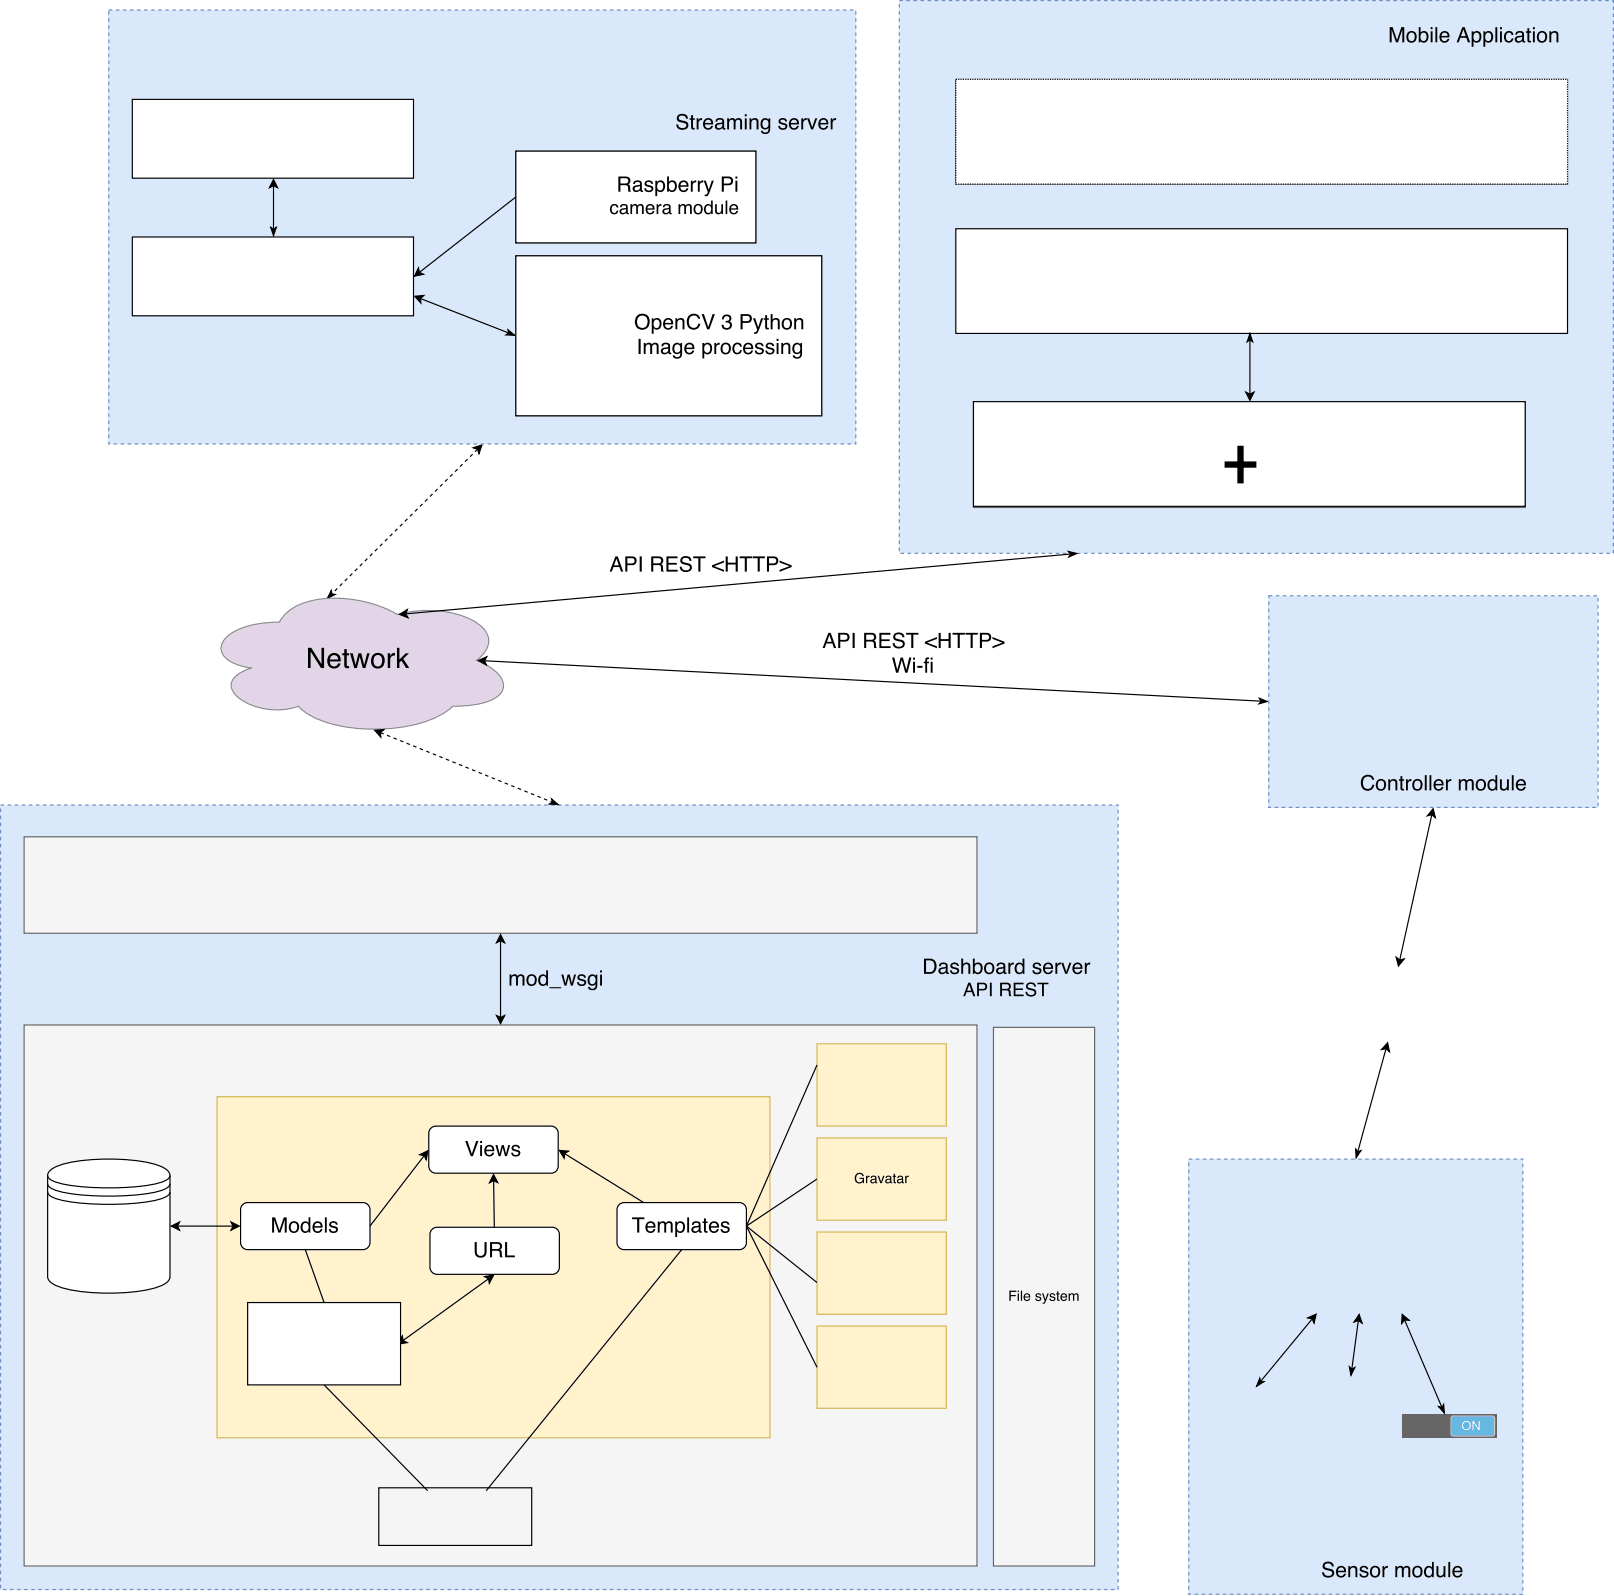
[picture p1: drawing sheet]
<svg xmlns="http://www.w3.org/2000/svg" width="484mm" height="479mm" viewBox="0 0 484 479" stroke-linecap="round" stroke-linejoin="round" font-family="sans-serif">
<path d="M269.7 .2h214.1v165.8h-214.1z" fill="#dae8fc"/>
<path d="M269.7 .2h214.1v165.8h-214.1z" fill="none" stroke="#6c8ebf" stroke-width=".35" stroke-dasharray="1.1 1.1" stroke-linecap="butt"/>
<path d="M356.5 347.7h100.2v130.5h-100.2z" fill="#dae8fc"/>
<path d="M356.5 347.7h100.2v130.5h-100.2z" fill="none" stroke="#6c8ebf" stroke-width=".35" stroke-dasharray="1.1 1.1" stroke-linecap="butt"/>
<path d="M.2 241.5h335.1v235.3h-335.1z" fill="#dae8fc"/>
<path d="M.2 241.5h335.1v235.3h-335.1z" fill="none" stroke="#6c8ebf" stroke-width=".35" stroke-dasharray="1.1 1.1" stroke-linecap="butt"/>
<path d="M7.2 307.4h285.8v162.3h-285.8z" fill="#f5f5f5"/>
<path d="M7.2 307.4h285.8v162.3h-285.8z" fill="none" stroke="#666" stroke-width=".35"/>
<path d="M65.1 329h165.8v102.3h-165.8z" fill="#fff2cc"/>
<path d="M65.1 329h165.8v102.3h-165.8z" fill="none" stroke="#d6b656" stroke-width=".35"/>
<path d="M129.2 338.4l1.5-.6h34.6a2.12 2.12 0 0 1 2.1 2.1v9.9a2.12 2.12 0 0 1-2.1 2.1h-34.6a2.12 2.12 0 0 1-2.1-2.1v-9.9z" fill="#fff"/>
<path d="M129.2 338.4l1.5-.6h34.6a2.12 2.12 0 0 1 2.1 2.1v9.9a2.12 2.12 0 0 1-2.1 2.1h-34.6a2.12 2.12 0 0 1-2.1-2.1v-9.9z" fill="none" stroke="#000" stroke-width=".35"/>
<path d="M139.5 342.2h.7l1.3 3.9 1.3-3.9h.7l-1.7 4.6h-.6zM144 343.5h.6v3.3h-.6zM144 342.2h.6v.7h-.6zM145.6 343.9a1.52 1.52 0 0 1 1.9-.3 1.52 1.52 0 0 1 .7 1.7h-2.4a.95 .95 0 0 0 .7 1.1 .95 .95 0 0 0 1.1-.7h.6a1.59 1.59 0 0 1-2.2 1.1 1.59 1.59 0 0 1-.7-2.3zM146.1 344.1l-.3 .8h1.9a.91 .91 0 0 0-.6-1 .91 .91 0 0 0-1 .2zM148.6 343.5h.6l.6 2.6 .7-2.6h.6l.6 2.6 .7-2.6h.6l-1 3.3h-.6l-.6-2.6-.7 2.6h-.6zM153.7 343.7a1.35 1.35 0 0 1 2.2 .7h-.5a.68 .68 0 0 0-.7-.6 .68 .68 0 0 0-.6 .7l.2 .2a1.42 1.42 0 0 1 1.7 1.4 1.44 1.44 0 0 1-1.5 .8 1.44 1.44 0 0 1-1.2-1.2h.5a.81 .81 0 0 0 .9 .7 .81 .81 0 0 0 .7-.7l-.4-.2a1.39 1.39 0 0 1-1.6-1.4z" fill="#000"/>
<path d="M185.7 361.3l1.4-.6h34.6a2.12 2.12 0 0 1 2.1 2.1v9.9a2.12 2.12 0 0 1-2.1 2.1h-34.6a2.12 2.12 0 0 1-2.1-2.1v-9.9z" fill="#fff"/>
<path d="M167.7 345l2.8 .3-1.2 .7-.1 1.4zM169.3 346l23.7 14.7M185.7 361.3l1.4-.6h34.6a2.12 2.12 0 0 1 2.1 2.1v9.9a2.12 2.12 0 0 1-2.1 2.1h-34.6a2.12 2.12 0 0 1-2.1-2.1v-9.9z" fill="none" stroke="#000" stroke-width=".35"/>
<g fill="#000">
<path d="M167.7 345l2.8 .3-1.2 .7-.1 1.4z"/>
<path d="M189.5 365.2h3.7v.5h-1.5v4h-.6v-4h-1.6zM194 366.8a1.52 1.52 0 0 1 1.8-.3 1.52 1.52 0 0 1 .8 1.7h-2.5a.95 .95 0 0 0 .7 1.1 .95 .95 0 0 0 1.2-.6h.5a1.59 1.59 0 0 1-2.2 1 1.59 1.59 0 0 1-.7-2.3zM194.4 367.1l-.2 .7h1.8a.91 .91 0 0 0-.5-.9 .91 .91 0 0 0-1.1 .2zM197.3 366.4h.5v.5a1.09 1.09 0 0 1 1.9-.1 1.11 1.11 0 0 1 1.3-.4 1.11 1.11 0 0 1 .7 1.1v2.2h-.6v-2.3a.72 .72 0 0 0-.9-.6 .72 .72 0 0 0-.4 1v1.9h-.6v-2.2a.69 .69 0 0 0-.7-.7 .69 .69 0 0 0-.7 .8v2.1h-.5zM203.5 366.9a1.41 1.41 0 0 0 .4 2.4 1.34 1.34 0 0 0 1-1.2 1.34 1.34 0 0 0-1-1.3zM202.5 366.4h.5v.4a1.35 1.35 0 0 1 1.7-.4 1.35 1.35 0 0 1 .7 1.6 1.39 1.39 0 0 1-.6 1.6 1.39 1.39 0 0 1-1.7-.3v1.7h-.6zM206.1 365.2h.5v4.5h-.5zM208 368.5a.71 .71 0 0 0 .4 .9 .71 .71 0 0 0 .9-.4l.2-1zM207.7 366.7a1.46 1.46 0 0 1 2.4 .5v1.9l.4 .2-.2 .5a.56 .56 0 0 1-.7-.5 1.12 1.12 0 0 1-1.7 .4 1.12 1.12 0 0 1-.1-1.7l1.5-.3a.52 .52 0 0 0 .2-.7 .52 .52 0 0 0-.7-.2l-.5 .1-.3 .5h-.5zM211.1 365.5h.6v.9h.5v.4h-.5v2.2l.1 .2 .4 .1-.1 .4a.71 .71 0 0 1-1-.7v-2.2h-.4v-.4h.4zM213 366.8a1.52 1.52 0 0 1 1.9-.3 1.52 1.52 0 0 1 .7 1.7h-2.4a.95 .95 0 0 0 .7 1.1 .95 .95 0 0 0 1.1-.6h.6a1.59 1.59 0 0 1-2.2 1 1.59 1.59 0 0 1-.7-2.3zM213.5 367.1l-.3 .7h1.8a.91 .91 0 0 0-.5-.9 .91 .91 0 0 0-1 .2zM216.5 366.6a1.35 1.35 0 0 1 2.2 .7h-.5a.68 .68 0 0 0-.7-.6 .68 .68 0 0 0-.7 .8l.3 .1a1.42 1.42 0 0 1 1.7 1.4 1.44 1.44 0 0 1-1.5 .8 1.44 1.44 0 0 1-1.2-1.1h.5a.81 .81 0 0 0 .8 .7 .81 .81 0 0 0 .8-.8l-.4-.2a1.39 1.39 0 0 1-1.6-1.3z"/>
</g>
<path d="M72.8 361.3l1.5-.6h34.5a2.12 2.12 0 0 1 2.1 2.1v9.9a2.12 2.12 0 0 1-2.1 2.1h-34.5a2.12 2.12 0 0 1-2.2-2.1v-9.9z" fill="#fff"/>
<path d="M72.8 361.3l1.5-.6h34.5a2.12 2.12 0 0 1 2.1 2.1v9.9a2.12 2.12 0 0 1-2.1 2.1h-34.5a2.12 2.12 0 0 1-2.2-2.1v-9.9z" fill="none" stroke="#000" stroke-width=".35"/>
<path d="M81.6 365.2h.9l1.3 3.8 1.3-3.8h.9v4.5h-.6v-3.8l-1.3 3.8h-.6l-1.3-3.8v3.8h-.6zM87.6 367a1.25 1.25 0 0 0-.4 1.6 1.25 1.25 0 0 0 1.5 .6 1.26 1.26 0 0 0 .4-1.6 1.26 1.26 0 0 0-1.5-.6zM87 366.8a1.72 1.72 0 0 1 2.8 .9 1.72 1.72 0 0 1-2 2.1 1.86 1.86 0 0 1-.8-3zM91 367.1a1.21 1.21 0 0 0-.3 1.5 1.21 1.21 0 0 0 1.4 .6 1.41 1.41 0 0 0-.4-2.4zM90.7 366.6a1.26 1.26 0 0 1 1.8 .2v-1.7h.6v4.6h-.5v-.5a1.42 1.42 0 0 1-1.9 .4 1.42 1.42 0 0 1-.6-1.8zM94.1 366.8a1.52 1.52 0 0 1 1.9-.3 1.52 1.52 0 0 1 .7 1.7h-2.4a.95 .95 0 0 0 .7 1.1 .95 .95 0 0 0 1.1-.6h.6a1.59 1.59 0 0 1-2.2 1 1.59 1.59 0 0 1-.7-2.3zM94.6 367.1l-.3 .7h1.9a.91 .91 0 0 0-.6-.9 .91 .91 0 0 0-1 .2zM97.4 365.2h.6v4.5h-.6zM99.1 366.6a1.35 1.35 0 0 1 2.1 .7h-.5a.68 .68 0 0 0-.7-.6 .68 .68 0 0 0-.6 .8l.2 .1a1.42 1.42 0 0 1 1.7 1.4 1.44 1.44 0 0 1-1.5 .8 1.44 1.44 0 0 1-1.2-1.1h.6a.81 .81 0 0 0 .8 .7 .81 .81 0 0 0 .8-.8l-.4-.2a1.39 1.39 0 0 1-1.7-1.3z" fill="#000"/>
<path d="M129.6 368.7l1.5-.6h34.5a2.12 2.12 0 0 1 2.1 2.1v9.9a2.12 2.12 0 0 1-2.1 2.1h-34.5a2.12 2.12 0 0 1-2.2-2.1v-9.9z" fill="#fff"/>
<path d="M125.9 346.4l2.4-1.2-.5 2.7-.6-1.3zM127.2 346.6l-16.3 21.2M148 352.3l1.3 2.4-1.3-.6-1.2 .7zM148 354.1l.2 14M51.4 367.8l2.4-1.3-.6 1.3 .6 1.2zM53.2 367.8h16.7M69.3 366.5l2.4 1.3-2.4 1.2 .6-1.2zM91.5 374.8l5.7 15.9M129.6 368.7l1.5-.6h34.5a2.12 2.12 0 0 1 2.1 2.1v9.9a2.12 2.12 0 0 1-2.1 2.1h-34.5a2.12 2.12 0 0 1-2.2-2.1v-9.9z" fill="none" stroke="#000" stroke-width=".35"/>
<g fill="#000">
<path d="M125.9 346.4l2.4-1.2-.5 2.7-.6-1.3zM148 352.3l1.3 2.4-1.3-.6-1.2 .7zM51.4 367.8l2.4-1.3-.6 1.3 .6 1.2zM69.3 366.5l2.4 1.3-2.4 1.2 .6-1.2z"/>
<path d="M142.3 372.6h.7v2.8a1.18 1.18 0 0 0 1.1 1.3 1.18 1.18 0 0 0 1.2-1.3v-2.8h.6v2.5a1.82 1.82 0 0 1-1.8 2.1 1.82 1.82 0 0 1-1.8-2.1zM147.6 373.1v1.6h1.4a.79 .79 0 0 0 .9-.8 .79 .79 0 0 0-.8-.8zM147 372.6h2.1a1.25 1.25 0 0 1 1.4 .8 1.25 1.25 0 0 1-.6 1.5l.5 .4 .3 1.8h-.7l-.2-1.5-.3-.4h-.5h-1.4v1.9h-.6zM151.5 372.6h.6v4h2.3v.5h-2.9z"/>
</g>
<path d="M245 341.3h38.8v24.7h-38.8z" fill="#fff2cc"/>
<path d="M245 341.3h38.8v24.7h-38.8z" fill="none" stroke="#d6b656" stroke-width=".35"/>
<path d="M256.7 352.2a1.35 1.35 0 0 1 2.3 .6h-.4a1.05 1.05 0 0 0-1.4-.5 1.05 1.05 0 0 0-.4 1.4 .97 .97 0 0 0 1 .9 .97 .97 0 0 0 .9-1h-.9v-.3h1.3v1.6h-.3l-.1-.4a1.46 1.46 0 0 1-1.9 .2 1.46 1.46 0 0 1-.4-2zM259.7 352.7h.3v.4l.8-.5v.4l-.5 .1-.2 .4v1.4h-.4zM261.4 354.1a.53 .53 0 0 0 .7 .5 .53 .53 0 0 0 .3-.8zM261.2 352.9a.96 .96 0 0 1 1.6 .3v1.4h.3v.3h-.4l-.2-.3a.74 .74 0 0 1-1.3 .2 .74 .74 0 0 1 .5-1.2l.7-.2a.5 .5 0 0 0-.4-.5 .5 .5 0 0 0-.6 .5h-.3zM263.2 352.7h.4l.6 1.8 .6-1.8h.4l-.8 2.2h-.4zM265.9 354.1a.53 .53 0 0 0 .7 .5 .53 .53 0 0 0 .3-.8zM265.7 352.9a.96 .96 0 0 1 1.6 .3v1.4h.2v.3h-.4l-.2-.3a.74 .74 0 0 1-1.2 .2 .74 .74 0 0 1 .4-1.2l.8-.2a.5 .5 0 0 0-.4-.5 .5 .5 0 0 0-.6 .5h-.3zM268 352.1h.4v.6h.3v.3h-.3v1.4l.3 .2v.3h-.5l-.2-.3v-1.6h-.3v-.3h.3zM269.4 354.1a.53 .53 0 0 0 .7 .5 .53 .53 0 0 0 .3-.8zM269.2 352.9a.96 .96 0 0 1 1.6 .3v1.4h.3v.3h-.4l-.2-.3a.74 .74 0 0 1-1.3 .2 .74 .74 0 0 1 .5-1.2l.7-.2a.5 .5 0 0 0-.4-.5 .5 .5 0 0 0-.6 .5h-.3zM271.4 352.7h.4v.4l.7-.5v.4l-.4 .1-.3 .4v1.4h-.4z" fill="#000"/>
<path d="M245 313.1h38.8v24.7h-38.8z" fill="#fff2cc"/>
<path d="M245 313.1h38.8v24.7h-38.8z" fill="none" stroke="#d6b656" stroke-width=".35"/>
<path d="M245 369.5h38.8v24.7h-38.8z" fill="#fff2cc"/>
<path d="M245 369.5h38.8v24.7h-38.8z" fill="none" stroke="#d6b656" stroke-width=".35"/>
<path d="M245 397.8h38.8v24.7h-38.8z" fill="#fff2cc"/>
<path d="M245 397.8h38.8v24.7h-38.8z" fill="none" stroke="#d6b656" stroke-width=".35"/>
<path d="M245 319.4l-21.2 48.4M245 353.7l-21.2 14.1M204.4 374.8l-58.6 72.3M223.8 367.8l21.2 16.9M223.8 367.8l21.2 42.3M97.2 415.4l31 31.7M113.6 446.3h45.9v17.2h-45.9z" fill="none" stroke="#000" stroke-width=".35"/>
<path d="M297.9 308.2h30.4v161.5h-30.4z" fill="#f5f5f5"/>
<path d="M297.9 308.2h30.4v161.5h-30.4z" fill="none" stroke="#666" stroke-width=".35"/>
<path d="M302.7 387.1h2.1v.4h-1.7v.9h1.5v.4h-1.5v1.4h-.4zM305.2 388h.4v2.2h-.4zM305.2 387.1h.4v.5h-.4zM306.1 387.1h.4v3.1h-.4zM307.2 388.2a1.01 1.01 0 0 1 1.3-.2 1.01 1.01 0 0 1 .5 1.2h-1.7a.63 .63 0 0 0 .5 .7 .63 .63 0 0 0 .8-.4h.3a1.08 1.08 0 0 1-1.5 .6 1.08 1.08 0 0 1-.3-1.6zM307.5 388.4l-.2 .5h1.3a.61 .61 0 0 0-.4-.6 .61 .61 0 0 0-.7 .1zM310.7 388.1a.89 .89 0 0 1 1.5 .5h-.3a.42 .42 0 0 0-.5-.4 .42 .42 0 0 0-.4 .5l.1 .1a.81 .81 0 0 1 1 .3 .81 .81 0 0 1 0 .9 .97 .97 0 0 1-1.6-.5h.3a.49 .49 0 0 0 .6 .4 .49 .49 0 0 0 .4-.5l-.1-.1a.8 .8 0 0 1-.9-.3 .8 .8 0 0 1-.1-.9zM312.5 388h.4l.6 1.8 .6-1.8h.4l-.6 1.6a1.43 1.43 0 0 1-1.1 1.5l-.1-.4h.3l.3-.5zM315 388.1a.89 .89 0 0 1 1.4 .5h-.3a.42 .42 0 0 0-.5-.4 .42 .42 0 0 0-.3 .5l.1 .1a.81 .81 0 0 1 .9 .3 .81 .81 0 0 1 0 .9 .97 .97 0 0 1-1.6-.5h.3a.49 .49 0 0 0 .6 .4 .49 .49 0 0 0 .4-.5l-.1-.1a.8 .8 0 0 1-.9-.3 .8 .8 0 0 1 0-.9zM317 387.3h.4v.7h.3v.3h-.3v1.4l.3 .2v.3h-.5l-.2-.3v-1.6h-.3v-.3h.3zM318.3 388.2a1.01 1.01 0 0 1 1.2-.2 1.01 1.01 0 0 1 .5 1.2h-1.6a.63 .63 0 0 0 .5 .7 .63 .63 0 0 0 .7-.4h.4a1.08 1.08 0 0 1-1.6 .6 1.08 1.08 0 0 1-.3-1.6zM318.6 388.4l-.2 .5h1.2a.61 .61 0 0 0-.3-.6 .61 .61 0 0 0-.7 .1zM320.5 388h.3v.3a.72 .72 0 0 1 1.3 0 .73 .73 0 0 1 .8-.4 .73 .73 0 0 1 .5 .8v1.5h-.3v-1.6a.48 .48 0 0 0-.6-.3 .48 .48 0 0 0-.4 .6v1.3h-.3v-1.5a.5 .5 0 0 0-.7-.5 .5 .5 0 0 0-.3 .8v1.2h-.3z" fill="#000"/>
<path d="M7.2 251h285.8v28.9h-285.8z" fill="#f5f5f5"/>
<path d="M7.2 251h285.8v28.9h-285.8z" fill="none" stroke="#666" stroke-width=".35"/>
<path d="M150.1 280.3l1.2 2.5-1.2-.6-1.2 .6zM150.1 282.2v23M148.9 304.6l1.2 .6 1.2-.6-1.2 2.5z" fill="none" stroke="#000" stroke-width=".35"/>
<g fill="#000">
<path d="M150.1 280.3l1.2 2.5-1.2-.6-1.2 .6zM148.9 304.6l1.2 .6 1.2-.6-1.2 2.5z"/>
<path d="M152.8 292.3h.6v.5a1.09 1.09 0 0 1 1.8 0 1.11 1.11 0 0 1 1.3-.5 1.11 1.11 0 0 1 .8 1.1v2.2h-.6v-2.3a.72 .72 0 0 0-.9-.5 .72 .72 0 0 0-.5 .9v1.9h-.5v-2.1a.69 .69 0 0 0-.7-.8 .69 .69 0 0 0-.7 .8v2.1h-.6zM158.9 292.9a1.25 1.25 0 0 0-.5 1.6 1.25 1.25 0 0 0 1.6 .6 1.26 1.26 0 0 0 .4-1.6 1.26 1.26 0 0 0-1.5-.6zM158.3 292.7a1.72 1.72 0 0 1 2.7 .9 1.72 1.72 0 0 1-2 2.1 1.86 1.86 0 0 1-.7-3zM162.2 293.1a1.21 1.21 0 0 0-.2 1.4 1.21 1.21 0 0 0 1.4 .6 1.41 1.41 0 0 0-.5-2.4zM162 292.5a1.26 1.26 0 0 1 1.8 .2v-1.6h.5v4.5h-.5v-.4a1.42 1.42 0 0 1-1.9 .3 1.42 1.42 0 0 1-.5-1.8zM164.7 296.1h3.6v.3h-3.6zM168.3 292.3h.6l.7 2.6 .6-2.6h.6l.7 2.6 .7-2.6h.5l-.9 3.3h-.6l-.7-2.5-.6 2.5h-.6zM173.5 292.5a1.35 1.35 0 0 1 2.2 .8h-.5a.68 .68 0 0 0-.8-.7 .68 .68 0 0 0-.6 .8l.3 .2a1.42 1.42 0 0 1 1.7 1.3 1.44 1.44 0 0 1-1.5 .8 1.44 1.44 0 0 1-1.2-1.1h.5a.81 .81 0 0 0 .8 .7 .81 .81 0 0 0 .8-.8l-.4-.2a1.39 1.39 0 0 1-1.6-1.3zM176.6 292.7a1.25 1.25 0 0 1 2 .1v-.5h.5v3.1a1.45 1.45 0 0 1-1.1 1.6 1.45 1.45 0 0 1-1.7-1h.6a.96 .96 0 0 0 1.3 .5 .96 .96 0 0 0 .4-1.3 1.42 1.42 0 0 1-1.9 .2 1.42 1.42 0 0 1-.5-1.8zM177 293.1a1.28 1.28 0 0 0-.2 1.3 1.28 1.28 0 0 0 1.1 .8 1.33 1.33 0 0 0 .7-1.3 1.33 1.33 0 0 0-.9-1.2zM180 292.3h.5v3.3h-.5zM180 291.1h.5v.6h-.5z"/>
</g>
<path d="M286.6 68.6h183.5v31.4h-183.5z" fill="#fff"/>
<path d="M286.6 68.6h183.5v31.4h-183.5zM141.9 134.3l2.6-.8-.8 2.6-.5-1.3zM99.3 177.1l.2 1.1 1 .1-2.3 1.2z" fill="none" stroke="#000" stroke-width=".35"/>
<path d="M143.2 134.8l-43.7 43.4" fill="none" stroke="#000" stroke-width=".35" stroke-dasharray="1.1 1.1" stroke-linecap="butt"/>
<path d="M141.9 134.3l2.6-.8-.8 2.6-.5-1.3zM99.3 177.1l.2 1.1 1 .1-2.3 1.2z" fill="#000"/>
<path d="M67.7 191.3a20.5 20.5 0 0 1 13.5-4.6l2.6-.1a14.7 14.7 0 0 1 11.1-6.7 38.4 38.4 0 0 1 24.3 4.4 31 31 0 0 1 23.9 2.6 6 6 0 0 1 3 7.5l-1.8 2.4-1.4 1.3a14.1 14.1 0 0 1 7.7 5.9 3.9 3.9 0 0 1-1.6 5.1 20.3 20.3 0 0 1-10.5 2.7h-2.7a28.4 28.4 0 0 1-15.1 6.3 47.6 47.6 0 0 1-27-3.1l-3-2-1.2-1.2a19.6 19.6 0 0 1-18.4-2.9 4 4 0 0 1-1.8-3.7 4 4 0 0 1 2.6-3.3l3.4-1.5a12.3 12.3 0 0 1-8.3-3.8 3.9 3.9 0 0 1 .7-5.3z" fill="#e1d5e7"/>
<path d="M67.7 191.3a20.5 20.5 0 0 1 13.5-4.6l2.6-.1a14.7 14.7 0 0 1 11.1-6.7 38.4 38.4 0 0 1 24.3 4.4 31 31 0 0 1 23.9 2.6 6 6 0 0 1 3 7.5l-1.8 2.4-1.4 1.3a14.1 14.1 0 0 1 7.7 5.9 3.9 3.9 0 0 1-1.6 5.1 20.3 20.3 0 0 1-10.5 2.7h-2.7a28.4 28.4 0 0 1-15.1 6.3 47.6 47.6 0 0 1-27-3.1l-3-2-1.2-1.2a19.6 19.6 0 0 1-18.4-2.9 4 4 0 0 1-1.8-3.7 4 4 0 0 1 2.6-3.3l3.4-1.5a12.3 12.3 0 0 1-8.3-3.8 3.9 3.9 0 0 1 .7-5.3z" fill="none" stroke="#9673a6" stroke-width=".35"/>
<g fill="#000">
<path d="M374.8 100.1l.8 2.4-.8-.6-.8 .6zM373.6 117.6l1.2 .6 1.3-.6-1.3 2.5zM143.4 198.1l2.6-1.1-.7 1.2 .5 1.3zM112.4 219l2.7-.2-1 .9 .1 1.4zM377.7 209.5l2.4 .9-2.5 .7 .6-.8zM165.4 239.6l2 1.7-2.6-.1 .9-.6zM429.8 242.6l.6 2.6-1-.8-1.4 .3zM418.7 287.1l1.1 .9 1.3-.4-1.7 2.2zM416.1 312.8l.6 2.7-1.1-.9-1.3 .2zM406.5 344.7l.7 .8 .9-.4-1.4 2.2z"/>
<path d="M184.9 167.6l-.8 2h1.5zM184.5 166.9h.7l1.7 4.5h-.7l-.4-1.3h-1.8l-.5 1.3h-.7zM187.5 166.9h2.1a1.32 1.32 0 0 1 1.3 1.3 1.32 1.32 0 0 1-1.3 1.3h-1.5v1.9h-.6zM188.1 167.4v1.6h1.3a.8 .8 0 0 0 .9-.8 .8 .8 0 0 0-.9-.8zM191.8 166.9h.7v4.5h-.7zM195.9 167.4v1.6h1.4a.79 .79 0 0 0 1-.7 .79 .79 0 0 0-.9-.9zM195.3 166.9h2.1a1.25 1.25 0 0 1 1.4 .8 1.25 1.25 0 0 1-.5 1.5l.4 .4 .4 1.8h-.8l-.1-1.5-.3-.3-.6-.1h-1.4v1.9h-.6zM199.9 166.9h3.3v.6h-2.7v1.3h2.5v.6h-2.5v1.5h2.7v.5h-3.3zM204.4 167.2a1.76 1.76 0 0 1 3 1h-.6a1.08 1.08 0 0 0-1.1-.9 1.08 1.08 0 0 0-1.1 1l.4 .3a2.62 2.62 0 0 1 2.5 1.3 1.82 1.82 0 0 1-1.2 1.7 1.82 1.82 0 0 1-2-.5l-.4-1.1h.5a1.28 1.28 0 0 0 1.1 1.1 1.28 1.28 0 0 0 1.4-.8v-.2a3.1 3.1 0 0 0-2.3-1 1.16 1.16 0 0 1-.2-1.9zM207.9 166.9h3.7v.5h-1.6v4h-.6v-4h-1.5zM213.5 169.6l3.6-1.4v.5l-2.9 1.1 2.9 1.2v.5l-3.6-1.4zM217.6 166.9h.6v1.9h2.4v-1.9h.6v4.5h-.6v-2.1h-2.4v2.1h-.6zM221.8 166.9h3.7v.5h-1.5v4h-.7v-4h-1.5zM225.7 166.9h3.7v.5h-1.6v4h-.6v-4h-1.5zM230 166.9h2a1.32 1.32 0 0 1 1.4 1.3 1.32 1.32 0 0 1-1.4 1.3h-1.4v1.9h-.6zM230.6 167.4v1.6h1.2a.8 .8 0 0 0 1-.8 .8 .8 0 0 0-1-.8zM233.8 168.2l3.6 1.4v.5l-3.6 1.4v-.5l2.9-1.2-2.9-1.1z"/>
<path d="M92.4 194.3h.9l3.1 4.9v-4.9h.8v6.1h-.9l-3.1-4.9v4.9h-.8zM98.7 196.5a2.03 2.03 0 0 1 2.5-.4 2.03 2.03 0 0 1 1 2.3h-3.3a1.26 1.26 0 0 0 1 1.5 1.26 1.26 0 0 0 1.5-.9h.7a2.06 2.06 0 0 1-2.6 1.5 2.06 2.06 0 0 1-1.3-2.7zM99.3 196.9l-.3 .9h2.4a1.21 1.21 0 0 0-.7-1.2 1.21 1.21 0 0 0-1.4 .3zM103.2 194.7h.8v1.3h.7v.6h-.7v2.8l.1 .4h.6v.6a.98 .98 0 0 1-1.5-.9v-2.9h-.6v-.6h.6zM105 196h.8l.8 3.4 .9-3.4h.8l.9 3.4 .9-3.4h.7l-1.2 4.4h-.8l-.9-3.4-.9 3.4h-.8zM112.5 196.8a2.01 2.01 0 0 0 .5 3.1 1.6 1.6 0 0 0 1.5-2.4 1.23 1.23 0 0 0-2-.7zM111.8 196.5a2.14 2.14 0 0 1 2.8-.3 2.14 2.14 0 0 1 .7 2.7 2.08 2.08 0 0 1-2.6 1.6 2.08 2.08 0 0 1-1.4-2.7zM116.3 196h.7v.7a1.3 1.3 0 0 1 1.4-.8l-.1 .7a1.13 1.13 0 0 0-1.3 1.2v2.6h-.7zM119.1 194.3h.7v3.5l1.9-1.8h.9l-1.7 1.6 1.8 2.8h-.9l-1.4-2.3-.6 .6v1.7h-.7z"/>
<path d="M248.7 190.5l-.7 2h1.4zM248.4 189.8h.7l1.6 4.6h-.6l-.5-1.4h-1.8l-.5 1.4h-.6zM251.4 189.8h2a1.32 1.32 0 0 1 1.4 1.3 1.32 1.32 0 0 1-1.4 1.4h-1.4v1.9h-.6zM252 190.4v1.5h1.2a.8 .8 0 0 0 .9-.8 .8 .8 0 0 0-.9-.7zM255.7 189.8h.6v4.6h-.6zM259.8 190.4v1.5h1.4a.79 .79 0 0 0 .9-.7 .79 .79 0 0 0-.8-.8zM259.1 189.8h2.2a1.25 1.25 0 0 1 1.4 .8 1.25 1.25 0 0 1-.6 1.5l.5 .5 .3 1.8h-.7l-.2-1.6-.3-.3-.5-.1h-1.4v2h-.7zM263.7 189.8h3.3v.6h-2.7v1.4h2.5v.5h-2.5v1.5h2.8v.6h-3.4zM268.3 190.1a1.76 1.76 0 0 1 2.9 1.1h-.6a1.08 1.08 0 0 0-1.1-1 1.08 1.08 0 0 0-1 1l.4 .4a2.62 2.62 0 0 1 2.4 1.2 1.82 1.82 0 0 1-1.1 1.7 1.82 1.82 0 0 1-2-.4l-.5-1.2h.6a1.28 1.28 0 0 0 1.1 1.1 1.28 1.28 0 0 0 1.3-.8v-.2a3.1 3.1 0 0 0-2.2-.9 1.16 1.16 0 0 1-.2-2zM271.7 189.8h3.7v.6h-1.5v4h-.6v-4h-1.6zM277.4 192.5l3.6-1.4v.5l-3 1.2 3 1.1v.5l-3.6-1.4zM281.5 189.8h.6v1.9h2.4v-1.9h.6v4.6h-.6v-2.1h-2.4v2.1h-.6zM285.7 189.8h3.7v.6h-1.6v4h-.6v-4h-1.5zM289.5 189.8h3.7v.6h-1.5v4h-.6v-4h-1.6zM293.8 189.8h2.1a1.32 1.32 0 0 1 1.4 1.3 1.32 1.32 0 0 1-1.4 1.4h-1.4v1.9h-.7zM294.5 190.4v1.5h1.2a.8 .8 0 0 0 .9-.8 .8 .8 0 0 0-.9-.7zM297.6 191.1l3.7 1.4v.5l-3.7 1.4v-.5l3-1.1-3-1.2z"/>
<path d="M267.5 197.2h.7l.9 3.7 1-3.7h.7l1 3.7 .8-3.7h.7l-1.2 4.6h-.6l-1.1-3.8-1 3.8h-.7zM273.8 198.5h.6v3.3h-.6zM273.8 197.2h.6v.7h-.6zM275.1 199.7h1.5v.6h-1.5zM277.6 197.5l1-.3v.5h-.4l-.1 .2-.1 .6h.6v.4h-.6v2.9h-.5v-2.9h-.5v-.4h.5zM279.1 198.5h.6v3.3h-.6zM279.1 197.2h.6v.7h-.6z"/>
</g>
<path d="M114.1 219.7l51.6 20.9" fill="none" stroke="#000" stroke-width=".35" stroke-dasharray="1.1 1.1" stroke-linecap="butt"/>
<g fill="none" stroke="#000" stroke-width=".35">
<path d="M373.6 117.6l1.2 .6 1.3-.6-1.3 2.5zM374.8 100.1l.8 2.4-.8-.6-.8 .6zM374.8 101.9v16.3M143.4 198.1l2.6-1.1-.7 1.2 .5 1.3zM145.3 198.2l232.9 12.1M112.4 219l2.7-.2-1 .9 .1 1.4zM377.7 209.5l2.4 .9-2.5 .7 .6-.8zM165.4 239.6l2 1.7-2.6-.1 .9-.6zM429.4 244.4l-9.6 43.6M429.8 242.6l.6 2.6-1-.8-1.4 .3zM418.7 287.1l1.1 .9 1.3-.4-1.7 2.2zM415.6 314.6l-8.4 30.9"/>
<path d="M416.1 312.8l.6 2.7-1.1-.9-1.3 .2zM406.5 344.7l.7 .8 .9-.4-1.4 2.2z"/>
</g>
<path d="M291.9 120.5h165.5v31.7h-165.5z" fill="#f5f5f5"/>
<path d="M291.9 120.5h165.5v31.7h-165.5z" fill="none" stroke="#666" stroke-width=".35"/>
<path d="M291.9 120.5h165.5v31.4h-165.5z" fill="#fff"/>
<path d="M291.9 120.5h165.5v31.4h-165.5z" fill="none" stroke="#000" stroke-width=".35"/>
<g fill="#000">
<path d="M371.4 134.1h1.2v4.7h3.8v1.1h-3.8v4.7h-1.2v-4.7h-3.8v-1.1h3.8z"/>
<path d="M397.1 468.8a1.76 1.76 0 0 1 2.9 1.1h-.6a1.08 1.08 0 0 0-1.1-1 1.08 1.08 0 0 0-1.1 1l.5 .4a2.62 2.62 0 0 1 2.4 1.2 1.82 1.82 0 0 1-1.2 1.7 1.82 1.82 0 0 1-2-.4l-.4-1.2h.6a1.28 1.28 0 0 0 1.1 1.1 1.28 1.28 0 0 0 1.3-.8v-.2a3.1 3.1 0 0 0-2.2-.9 1.16 1.16 0 0 1-.2-2zM401.1 470.2a1.52 1.52 0 0 1 1.8-.3 1.52 1.52 0 0 1 .8 1.7h-2.5a.95 .95 0 0 0 .7 1.1 .95 .95 0 0 0 1.2-.7h.5a1.59 1.59 0 0 1-2.2 1.1 1.59 1.59 0 0 1-.7-2.3zM401.5 470.4l-.3 .7h1.9a.91 .91 0 0 0-.5-.9 .91 .91 0 0 0-1.1 .2zM404.3 469.8h.6v.4a1.18 1.18 0 0 1 1.3-.5 1.18 1.18 0 0 1 .8 1.2v2.2h-.5v-2.1a.82 .82 0 0 0-1-.8 .82 .82 0 0 0-.6 1.1v1.8h-.6zM408.1 470a1.35 1.35 0 0 1 2.2 .7h-.5a.68 .68 0 0 0-.8-.6 .68 .68 0 0 0-.6 .7l.3 .2a1.42 1.42 0 0 1 1.7 1.4 1.44 1.44 0 0 1-1.5 .8 1.44 1.44 0 0 1-1.2-1.2h.5a.81 .81 0 0 0 .8 .7 .81 .81 0 0 0 .8-.7l-.4-.2a1.39 1.39 0 0 1-1.6-1.4zM411.8 470.3a1.25 1.25 0 0 0-.4 1.6 1.25 1.25 0 0 0 1.5 .6 1.26 1.26 0 0 0 .4-1.6 1.26 1.26 0 0 0-1.5-.6zM411.2 470.2a1.72 1.72 0 0 1 2.8 .9 1.72 1.72 0 0 1-2 2.1 1.86 1.86 0 0 1-.8-3zM414.6 469.8h.5v.5l.5-.5 .6-.1v.6a.86 .86 0 0 0-1.1 .9v1.9h-.5zM418.4 469.8h.6v.4a1.09 1.09 0 0 1 1.9 0 1.11 1.11 0 0 1 1.3-.5 1.11 1.11 0 0 1 .7 1.2v2.2h-.6v-2.3a.72 .72 0 0 0-.9-.6 .72 .72 0 0 0-.4 .9v2h-.6v-2.2a.69 .69 0 0 0-.7-.8 .69 .69 0 0 0-.7 .8v2.2h-.6zM424.5 470.3a1.25 1.25 0 0 0-.4 1.6 1.25 1.25 0 0 0 1.5 .6 1.26 1.26 0 0 0 .4-1.6 1.26 1.26 0 0 0-1.5-.6zM423.9 470.2a1.72 1.72 0 0 1 2.8 .9 1.72 1.72 0 0 1-2 2.1 1.86 1.86 0 0 1-.8-3zM427.9 470.5a1.21 1.21 0 0 0-.3 1.5 1.21 1.21 0 0 0 1.4 .6 1.41 1.41 0 0 0-.4-2.4zM427.6 470a1.26 1.26 0 0 1 1.8 .2v-1.7h.6v4.6h-.5v-.5a1.42 1.42 0 0 1-1.9 .4 1.42 1.42 0 0 1-.6-1.9zM430.8 469.8h.5v2.2a.78 .78 0 0 0 1 .7 .78 .78 0 0 0 .6-1v-1.9h.5v3.3h-.5v-.5a1.14 1.14 0 0 1-1.3 .6 1.14 1.14 0 0 1-.8-1.2zM434.3 468.5h.6v4.6h-.6zM436 470.2a1.52 1.52 0 0 1 1.8-.3 1.52 1.52 0 0 1 .8 1.7h-2.5a.95 .95 0 0 0 .7 1.1 .95 .95 0 0 0 1.2-.7h.5a1.59 1.59 0 0 1-2.2 1.1 1.59 1.59 0 0 1-.7-2.3zM436.4 470.4l-.3 .7h1.9a.91 .91 0 0 0-.5-.9 .91 .91 0 0 0-1.1 .2z"/>
</g>
<path d="M371.4 134.1h1.2v4.7h3.8v1.1h-3.8v4.7h-1.2v-4.7h-3.8v-1.1h3.8z" fill="none" stroke="#000" stroke-width=".71" stroke-linecap="butt"/>
<path d="M286.6 23.8h183.5v31.4h-183.5z" fill="#f5f5f5"/>
<path d="M286.6 23.8h183.5v31.4h-183.5z" fill="none" stroke="#666" stroke-width=".35"/>
<path d="M286.6 23.8h183.5v31.4h-183.5z" fill="#fff"/>
<path d="M286.6 23.8h183.5v31.4h-183.5z" fill="none" stroke="#000" stroke-width=".35" stroke-dasharray=".4 .4" stroke-linecap="butt"/>
<g fill="#000">
<path d="M416.7 8.1h.9l1.3 3.9 1.3-3.9h.9v4.6h-.6v-3.8l-1.3 3.8h-.6l-1.3-3.8v3.8h-.6zM422.7 9.9a1.25 1.25 0 0 0-.4 1.7 1.25 1.25 0 0 0 1.6 .6 1.26 1.26 0 0 0 .4-1.6 1.26 1.26 0 0 0-1.6-.7zM422.2 9.8a1.72 1.72 0 0 1 2.7 .9 1.72 1.72 0 0 1-2 2.1 1.86 1.86 0 0 1-.7-3zM425.5 8.1h.5v1.7a1.43 1.43 0 0 1 1.9-.3 1.43 1.43 0 0 1 .5 1.9 1.33 1.33 0 0 1-.9 1.3 1.33 1.33 0 0 1-1.5-.4v.4h-.5zM426.3 10.1a1.29 1.29 0 0 0-.3 1.4 1.29 1.29 0 0 0 1.2 .8 1.41 1.41 0 0 0-.3-2.5zM429 9.4h.6v3.3h-.6zM429 8.1h.6v.7h-.6zM430.4 8.1h.6v4.6h-.6zM432.1 9.8a1.52 1.52 0 0 1 1.8-.3 1.52 1.52 0 0 1 .8 1.7h-2.4a.95 .95 0 0 0 .7 1.1 .95 .95 0 0 0 1.1-.6h.5a1.59 1.59 0 0 1-2.1 1 1.59 1.59 0 0 1-.7-2.3zM432.5 10.1l-.2 .7h1.8a.91 .91 0 0 0-.5-.9 .91 .91 0 0 0-1.1 .2zM438.9 8.8l-.8 2h1.4zM438.5 8.1h.7l1.7 4.6h-.7l-.5-1.4h-1.8l-.5 1.4h-.6zM442.3 9.9a1.41 1.41 0 0 0 .5 2.4 1.34 1.34 0 0 0 .9-1.2 1.34 1.34 0 0 0-.9-1.3zM441.3 9.4h.6v.4a1.35 1.35 0 0 1 1.6-.4 1.35 1.35 0 0 1 .7 1.6 1.39 1.39 0 0 1-.6 1.6 1.39 1.39 0 0 1-1.7-.3v1.7h-.6zM445.8 9.9a1.41 1.41 0 0 0 .5 2.4 1.34 1.34 0 0 0 .9-1.2 1.34 1.34 0 0 0-.9-1.3zM444.8 9.4h.6v.4a1.35 1.35 0 0 1 1.6-.4 1.35 1.35 0 0 1 .8 1.6 1.39 1.39 0 0 1-.7 1.6 1.39 1.39 0 0 1-1.7-.3v1.7h-.6zM448.4 8.1h.6v4.6h-.6zM449.8 9.4h.6v3.3h-.6zM449.8 8.1h.6v.7h-.6zM451.4 9.8a1.36 1.36 0 0 1 1.5-.5 1.36 1.36 0 0 1 .9 1.2h-.5a.86 .86 0 0 0-1-.7 .86 .86 0 0 0-.7 1 .95 .95 0 0 0 .3 1.3 .95 .95 0 0 0 1.2-.2l.2-.4h.5a1.48 1.48 0 0 1-1.8 1.2 1.48 1.48 0 0 1-1-2zM454.9 11.5a.71 .71 0 0 0 .4 .9 .71 .71 0 0 0 1-.4l.2-1zM454.7 9.7a1.46 1.46 0 0 1 2.3 .5v1.9l.4 .2-.1 .4a.56 .56 0 0 1-.8-.4 1.12 1.12 0 0 1-1.7 .4 1.12 1.12 0 0 1 0-1.7l1.4-.3a.52 .52 0 0 0 .2-.7 .52 .52 0 0 0-.7-.2l-.5 .1-.3 .5h-.5zM458 8.5h.6v.9h.5v.4h-.5v2.2l.1 .2 .4 .1-.1 .4a.71 .71 0 0 1-1-.7v-2.2h-.4v-.4h.4zM459.7 9.4h.6v3.3h-.6zM459.7 8.1h.6v.7h-.6zM461.9 9.9a1.25 1.25 0 0 0-.5 1.7 1.25 1.25 0 0 0 1.6 .6 1.26 1.26 0 0 0 .4-1.6 1.26 1.26 0 0 0-1.5-.7zM461.3 9.8a1.72 1.72 0 0 1 2.7 .9 1.72 1.72 0 0 1-2 2.1 1.86 1.86 0 0 1-.7-3zM464.6 9.4h.6v.5a1.18 1.18 0 0 1 1.3-.5 1.18 1.18 0 0 1 .8 1.2v2.1h-.5v-2.1a.82 .82 0 0 0-1-.7 .82 .82 0 0 0-.6 1.1v1.7h-.6z"/>
<path d="M277.7 288.1v3.5h1.1a1.83 1.83 0 0 0 1.5-1.6 1.83 1.83 0 0 0-1.1-1.9zM277.1 287.5a3.8 3.8 0 0 1 3 .4 2.55 2.55 0 0 1-.7 4.2h-2.3zM282.1 290.9a.71 .71 0 0 0 .4 .9 .71 .71 0 0 0 .9-.4l.2-1zM281.8 289.1a1.46 1.46 0 0 1 2.4 .5v1.9l.4 .2-.2 .4a.56 .56 0 0 1-.7-.4 1.12 1.12 0 0 1-1.7 .4 1.12 1.12 0 0 1-.1-1.7l1.4-.3a.52 .52 0 0 0 .3-.7 .52 .52 0 0 0-.7-.2l-.5 .1-.3 .5h-.5zM285.3 289a1.35 1.35 0 0 1 2.2 .7h-.5a.68 .68 0 0 0-.7-.6 .68 .68 0 0 0-.7 .8l.3 .1a1.42 1.42 0 0 1 1.7 1.4 1.44 1.44 0 0 1-1.5 .8 1.44 1.44 0 0 1-1.2-1.1h.5a.81 .81 0 0 0 .8 .7 .81 .81 0 0 0 .8-.8l-.4-.2a1.39 1.39 0 0 1-1.6-1.3zM288.3 287.5h.5v1.7a1.17 1.17 0 0 1 1.4-.4 1.17 1.17 0 0 1 .8 1.2v2.1h-.6v-2.1a.82 .82 0 0 0-1-.8 .82 .82 0 0 0-.6 1.1v1.8h-.5zM291.8 287.5h.5v1.7a1.43 1.43 0 0 1 1.9-.3 1.43 1.43 0 0 1 .5 1.9 1.33 1.33 0 0 1-.9 1.3 1.33 1.33 0 0 1-1.5-.4v.4h-.5zM292.6 289.5a1.29 1.29 0 0 0-.3 1.4 1.29 1.29 0 0 0 1.2 .8 1.41 1.41 0 0 0-.3-2.5zM296.1 289.3a1.25 1.25 0 0 0-.4 1.7 1.25 1.25 0 0 0 1.5 .6 1.26 1.26 0 0 0 .4-1.6 1.26 1.26 0 0 0-1.5-.7zM295.5 289.2a1.72 1.72 0 0 1 2.8 .9 1.72 1.72 0 0 1-2 2.1 1.86 1.86 0 0 1-.8-3zM299.4 290.9a.71 .71 0 0 0 .4 .9 .71 .71 0 0 0 .9-.4l.2-1zM299.1 289.1a1.46 1.46 0 0 1 2.4 .5v1.9l.3 .2-.1 .4a.56 .56 0 0 1-.8-.4 1.12 1.12 0 0 1-1.7 .4 1.12 1.12 0 0 1 0-1.7l1.4-.3a.52 .52 0 0 0 .3-.7 .52 .52 0 0 0-.8-.2l-.4 .1-.3 .5h-.5zM302.4 288.8h.5v.6l.5-.6 .6-.1v.6a.86 .86 0 0 0-1 .9v1.9h-.6zM305.1 289.5a1.21 1.21 0 0 0-.2 1.5 1.21 1.21 0 0 0 1.4 .6 1.41 1.41 0 0 0-.5-2.4zM304.8 289a1.26 1.26 0 0 1 1.9 .2v-1.7h.5v4.6h-.5v-.5a1.42 1.42 0 0 1-1.9 .4 1.42 1.42 0 0 1-.5-1.8zM310 289a1.35 1.35 0 0 1 2.2 .7h-.5a.68 .68 0 0 0-.8-.6 .68 .68 0 0 0-.6 .8l.3 .1a1.42 1.42 0 0 1 1.7 1.4 1.44 1.44 0 0 1-1.5 .8 1.44 1.44 0 0 1-1.2-1.1h.5a.81 .81 0 0 0 .8 .7 .81 .81 0 0 0 .8-.8l-.4-.2a1.39 1.39 0 0 1-1.6-1.3zM313.2 289.2a1.52 1.52 0 0 1 1.9-.3 1.52 1.52 0 0 1 .7 1.7h-2.4a.95 .95 0 0 0 .7 1.1 .95 .95 0 0 0 1.1-.6h.6a1.59 1.59 0 0 1-2.2 1 1.59 1.59 0 0 1-.7-2.3zM313.7 289.5l-.3 .7h1.8a.91 .91 0 0 0-.5-.9 .91 .91 0 0 0-1 .2zM316.5 288.8h.5v.6l.5-.6 .6-.1v.6a.86 .86 0 0 0-1 .9v1.9h-.6zM318.2 288.8h.7l.9 2.7 .9-2.7h.6l-1.3 3.3h-.6zM322 289.2a1.52 1.52 0 0 1 1.9-.3 1.52 1.52 0 0 1 .7 1.7h-2.4a.95 .95 0 0 0 .7 1.1 .95 .95 0 0 0 1.1-.6h.6a1.59 1.59 0 0 1-2.2 1 1.59 1.59 0 0 1-.7-2.3zM322.5 289.5l-.3 .7h1.8a.91 .91 0 0 0-.5-.9 .91 .91 0 0 0-1 .2zM325.3 288.8h.5v.6l.5-.6 .6-.1v.6a.86 .86 0 0 0-1 .9v1.9h-.6z"/>
<path d="M290.7 295.4l-.7 1.7h1.3zM290.4 294.8h.6l1.5 4h-.6l-.4-1.2h-1.6l-.5 1.2h-.5zM293 294.8h1.8a1.17 1.17 0 0 1 1.2 1.1 1.17 1.17 0 0 1-1.2 1.2h-1.2v1.7h-.6zM293.6 295.2v1.4h1.1a.71 .71 0 0 0 .8-.7 .71 .71 0 0 0-.8-.7zM296.9 294.8h.5v4h-.5zM300.5 295.2v1.4h1.2a.7 .7 0 0 0 .9-.6 .7 .7 0 0 0-.8-.8zM299.9 294.8h1.9a1.11 1.11 0 0 1 1.3 .7 1.11 1.11 0 0 1-.5 1.3l.4 .4 .3 1.6h-.7l-.1-1.4-.3-.3h-.5h-1.2v1.7h-.6zM304 294.8h2.9v.5h-2.4v1.2h2.3v.4h-2.3v1.4h2.5v.5h-3zM308.1 295a1.57 1.57 0 0 1 2.6 .9h-.6a.92 .92 0 0 0-1-.8 .92 .92 0 0 0-.8 1l.3 .2a2.06 2.06 0 0 1 2.2 1.4 1.64 1.64 0 0 1-1.7 1.2 1.64 1.64 0 0 1-1.6-1.4h.6a1.09 1.09 0 0 0 1 1 1.09 1.09 0 0 0 1.1-.9l-.3-.4a2.87 2.87 0 0 1-2.2-1v-.6zM311.1 294.8h3.3v.4h-1.4v3.6h-.5v-3.6h-1.4z"/>
</g>
<path d="M15.1 351a20.8 20.8 0 0 1 10.2-3 58.2 58.2 0 0 1 22.5 1.7 4 4 0 0 1 3.2 2.9v30.3a4 4 0 0 1-3.2 3 58.8 58.8 0 0 1-24.7 1.3 18.3 18.3 0 0 1-8-2.6l-.6-.8-.2-.9v-30.3l.2-.9z" fill="#fff"/>
<path d="M14.3 352.6a3.9 3.9 0 0 0 3.5 2.3 78.3 78.3 0 0 0 29.7 0 3.9 3.9 0 0 0 3.5-2.3M14.3 355.1a3.9 3.9 0 0 0 3.5 2.3 78.3 78.3 0 0 0 29.7 0 3.9 3.9 0 0 0 3.5-2.3M14.3 357.5a3.9 3.9 0 0 0 3.5 2.3 78.3 78.3 0 0 0 29.7 0 3.9 3.9 0 0 0 3.5-2.3M15.1 351a20.8 20.8 0 0 1 10.2-3 58.2 58.2 0 0 1 22.5 1.7 4 4 0 0 1 3.2 2.9v30.3a4 4 0 0 1-3.2 3 58.8 58.8 0 0 1-24.7 1.3 18.3 18.3 0 0 1-8-2.6l-.6-.8-.2-.9v-30.3l.2-.9zM145.3 382.9l2.7-.4-1.3 2.4-.2-1.3zM146.5 383.6l-25.6 18.5M120.7 400.7l.2 1.4 1.2 .6-2.7 .5z" fill="none" stroke="#000" stroke-width=".35"/>
<path d="M145.3 382.9l2.7-.4-1.3 2.4-.2-1.3zM120.7 400.7l.2 1.4 1.2 .6-2.7 .5z" fill="#000"/>
<path d="M74.3 390.7h45.8v24.7h-45.8z" fill="#fff"/>
<path d="M74.3 390.7h45.8v24.7h-45.8z" fill="none" stroke="#000" stroke-width=".35"/>
<path d="M380.5 178.7h98.7v63.5h-98.7z" fill="#dae8fc"/>
<path d="M380.5 178.7h98.7v63.5h-98.7z" fill="none" stroke="#6c8ebf" stroke-width=".35" stroke-dasharray="1.1 1.1" stroke-linecap="butt"/>
<g fill="#000">
<path d="M320.4 165.4l2.5 .6-2.4 1.1 .6-.9zM119.8 184.3l2.4-1.5-.5 1.3 .7 1.2z"/>
<path d="M408.9 232.8a1.95 1.95 0 0 1 3.2 1.1h-.6a1.47 1.47 0 0 0-1.9-.9 1.47 1.47 0 0 0-.9 1.8 1.43 1.43 0 0 0 1.1 1.8 1.43 1.43 0 0 0 1.7-1.2h.6a2.09 2.09 0 0 1-2.6 1.7 2.09 2.09 0 0 1-1.4-2.7l.3-1zM413.6 234.3a1.25 1.25 0 0 0-.5 1.6 1.25 1.25 0 0 0 1.6 .6 1.26 1.26 0 0 0 .4-1.6 1.26 1.26 0 0 0-1.5-.6zM413 234.1a1.72 1.72 0 0 1 2.7 1 1.72 1.72 0 0 1-2 2.1 1.86 1.86 0 0 1-.7-3.1zM416.3 233.7h.6v.5a1.18 1.18 0 0 1 1.3-.5 1.18 1.18 0 0 1 .8 1.2v2.2h-.5v-2.1a.82 .82 0 0 0-1-.8 .82 .82 0 0 0-.6 1.1v1.8h-.6zM420 232.8h.5v.9h.6v.5h-.6v2.2l.2 .2h.4l-.1 .5a.71 .71 0 0 1-1-.7v-2.2h-.5v-.5h.5zM421.6 233.7h.6v.6l.5-.5 .6-.1-.1 .6a.86 .86 0 0 0-1 .9v1.9h-.6zM424.5 234.3a1.25 1.25 0 0 0-.4 1.6 1.25 1.25 0 0 0 1.5 .6 1.26 1.26 0 0 0 .4-1.6 1.26 1.26 0 0 0-1.5-.6zM423.9 234.1a1.72 1.72 0 0 1 2.8 1 1.72 1.72 0 0 1-2 2.1 1.86 1.86 0 0 1-.8-3.1zM427.3 232.5h.5v4.6h-.5zM428.7 232.5h.5v4.6h-.5zM430.3 234.2a1.52 1.52 0 0 1 1.9-.3 1.52 1.52 0 0 1 .7 1.7h-2.4a.95 .95 0 0 0 .7 1.1 .95 .95 0 0 0 1.1-.7h.6a1.59 1.59 0 0 1-2.2 1.1 1.59 1.59 0 0 1-.7-2.4zM430.8 234.4l-.3 .7h1.8a.91 .91 0 0 0-.5-.9 .91 .91 0 0 0-1 .2zM433.6 233.7h.5v.6l.5-.5 .6-.1v.6a.86 .86 0 0 0-1 .9v1.9h-.6zM437.5 233.7h.5v.5a1.09 1.09 0 0 1 1.9 0 1.11 1.11 0 0 1 1.3-.5 1.11 1.11 0 0 1 .7 1.2v2.2h-.5v-2.3a.72 .72 0 0 0-.9-.6 .72 .72 0 0 0-.5 .9v2h-.6v-2.2a.69 .69 0 0 0-.7-.8 .69 .69 0 0 0-.6 .8l-.1 2.2h-.5zM443.5 234.3a1.25 1.25 0 0 0-.4 1.6 1.25 1.25 0 0 0 1.6 .6 1.26 1.26 0 0 0 .3-1.6 1.26 1.26 0 0 0-1.5-.6zM443 234.1a1.72 1.72 0 0 1 2.7 1 1.72 1.72 0 0 1-2 2.1 1.86 1.86 0 0 1-.7-3.1zM446.9 234.5a1.21 1.21 0 0 0-.2 1.5 1.21 1.21 0 0 0 1.3 .5 1.41 1.41 0 0 0-.4-2.3zM446.6 234a1.26 1.26 0 0 1 1.9 .2v-1.7h.5v4.6h-.5v-.5a1.42 1.42 0 0 1-1.9 .4 1.42 1.42 0 0 1-.5-1.9zM449.8 233.7h.6v2.3a.78 .78 0 0 0 .9 .7 .78 .78 0 0 0 .6-1v-2h.6v3.4h-.6l.1-.5a1.14 1.14 0 0 1-1.3 .5 1.14 1.14 0 0 1-.9-1.1zM453.4 232.5h.5v4.6h-.5zM455 234.2a1.52 1.52 0 0 1 1.9-.3 1.52 1.52 0 0 1 .7 1.7h-2.4a.95 .95 0 0 0 .7 1.1 .95 .95 0 0 0 1.1-.7h.5a1.59 1.59 0 0 1-2.1 1.1 1.59 1.59 0 0 1-.7-2.4zM455.5 234.4l-.3 .7h1.8a.91 .91 0 0 0-.5-.9 .91 .91 0 0 0-1 .2z"/>
</g>
<path d="M320.4 165.4l2.5 .6-2.4 1.1 .6-.9zM321.1 166.2l-199.4 17.9M119.8 184.3l2.4-1.5-.5 1.3 .7 1.2z" fill="none" stroke="#000" stroke-width=".35"/>
<path d="M32.6 3h224v130.2h-224z" fill="#dae8fc"/>
<path d="M32.6 3h224v130.2h-224z" fill="none" stroke="#6c8ebf" stroke-width=".35" stroke-dasharray="1.1 1.1" stroke-linecap="butt"/>
<path d="M124.4 88.9l2.7-.3-1 .9 .1 1.4zM126.1 89.5l26.5 10.4M152.3 98.9l2 1.7-2.6-.2 .9-.5z" fill="none" stroke="#000" stroke-width=".35"/>
<path d="M124.4 88.9l2.7-.3-1 .9 .1 1.4zM152.3 98.9l2 1.7-2.6-.2 .9-.5z" fill="#000"/>
<path d="M154.7 76.7h91.7v48h-91.7z" fill="#f5f5f5"/>
<path d="M154.7 76.7h91.7v48h-91.7z" fill="none" stroke="#666" stroke-width=".35"/>
<path d="M154.7 76.7h91.7v48h-91.7z" fill="#fff"/>
<path d="M154.7 76.7h91.7v48h-91.7z" fill="none" stroke="#000" stroke-width=".35"/>
<g fill="#000">
<path d="M203.4 34.5a1.76 1.76 0 0 1 2.9 1.1h-.6a1.08 1.08 0 0 0-1.1-.9 1.08 1.08 0 0 0-1 .9l.4 .4a2.62 2.62 0 0 1 2.4 1.2 1.82 1.82 0 0 1-1.1 1.7 1.82 1.82 0 0 1-2-.4l-.5-1.2h.6a1.28 1.28 0 0 0 1.1 1.1 1.28 1.28 0 0 0 1.3-.8v-.2a3.1 3.1 0 0 0-2.2-.9 1.16 1.16 0 0 1-.2-2zM207.2 34.6h.6v.9h.5v.4h-.5v2.2l.1 .2 .4 .1-.1 .4a.71 .71 0 0 1-1-.7v-2.2h-.4v-.4h.4zM208.9 35.5h.5v.6l.5-.6 .6-.1v.6a.86 .86 0 0 0-1 .9v1.9h-.6zM211.3 35.9a1.52 1.52 0 0 1 1.8-.3 1.52 1.52 0 0 1 .8 1.7h-2.5a.95 .95 0 0 0 .7 1.1 .95 .95 0 0 0 1.2-.6h.5a1.59 1.59 0 0 1-2.2 1 1.59 1.59 0 0 1-.7-2.3zM211.7 36.2l-.3 .7h1.9a.91 .91 0 0 0-.5-.9 .91 .91 0 0 0-1.1 .2zM215.1 37.6a.71 .71 0 0 0 .4 .9 .71 .71 0 0 0 .9-.4l.2-1zM214.8 35.8a1.46 1.46 0 0 1 2.4 .5v1.9l.3 .2-.1 .5a.56 .56 0 0 1-.8-.5 1.12 1.12 0 0 1-1.7 .4 1.12 1.12 0 0 1 0-1.7l1.4-.3a.52 .52 0 0 0 .2-.7 .52 .52 0 0 0-.7-.2l-.4 .1-.3 .5h-.5zM218.1 35.5h.5v.5a1.09 1.09 0 0 1 1.9-.1 1.11 1.11 0 0 1 1.3-.4 1.11 1.11 0 0 1 .7 1.1v2.2h-.5v-2.3a.72 .72 0 0 0-.9-.6 .72 .72 0 0 0-.5 1v1.9h-.6v-2.2a.69 .69 0 0 0-.7-.7 .69 .69 0 0 0-.6 .8l-.1 2.1h-.5zM223.4 35.5h.5v3.3h-.5zM223.4 34.3h.5v.6h-.5zM224.8 35.5h.5v.5a1.18 1.18 0 0 1 1.4-.5 1.18 1.18 0 0 1 .8 1.2v2.1h-.6v-2.1a.82 .82 0 0 0-1-.7 .82 .82 0 0 0-.6 1.1v1.7h-.5zM228.5 35.9a1.25 1.25 0 0 1 2 0v-.4h.5v3a1.45 1.45 0 0 1-1.1 1.7 1.45 1.45 0 0 1-1.7-1h.5a.96 .96 0 0 0 1.3 .4 .96 .96 0 0 0 .4-1.3 1.42 1.42 0 0 1-1.8 .3 1.42 1.42 0 0 1-.5-1.8zM228.9 36.2a1.28 1.28 0 0 0-.2 1.4 1.28 1.28 0 0 0 1.1 .8 1.33 1.33 0 0 0 .7-1.3 1.33 1.33 0 0 0-.9-1.2zM233.8 35.7a1.35 1.35 0 0 1 2.2 .7h-.5a.68 .68 0 0 0-.8-.6 .68 .68 0 0 0-.6 .8l.3 .1a1.42 1.42 0 0 1 1.7 1.4 1.44 1.44 0 0 1-1.5 .8 1.44 1.44 0 0 1-1.2-1.1h.5a.81 .81 0 0 0 .8 .7 .81 .81 0 0 0 .8-.8l-.4-.2a1.39 1.39 0 0 1-1.6-1.3zM237 35.9a1.52 1.52 0 0 1 1.9-.3 1.52 1.52 0 0 1 .7 1.7h-2.4a.95 .95 0 0 0 .7 1.1 .95 .95 0 0 0 1.1-.6h.6a1.59 1.59 0 0 1-2.2 1 1.59 1.59 0 0 1-.7-2.3zM237.5 36.2l-.3 .7h1.8a.91 .91 0 0 0-.5-.9 .91 .91 0 0 0-1 .2zM240.3 35.5h.5v.6l.5-.6 .6-.1v.6a.86 .86 0 0 0-1 .9v1.9h-.6zM242 35.5h.7l.9 2.7 .9-2.7h.6l-1.3 3.3h-.6zM245.8 35.9a1.52 1.52 0 0 1 1.9-.3 1.52 1.52 0 0 1 .7 1.7h-2.4a.95 .95 0 0 0 .7 1.1 .95 .95 0 0 0 1.1-.6h.6a1.59 1.59 0 0 1-2.2 1 1.59 1.59 0 0 1-.7-2.3zM246.3 36.2l-.3 .7h1.8a.91 .91 0 0 0-.5-.9 .91 .91 0 0 0-1 .2zM249.1 35.5h.5v.6l.5-.6 .6-.1v.6a.86 .86 0 0 0-1 .9v1.9h-.6z"/>
<path d="M191.1 94.6a2.31 2.31 0 0 1 3 0 2.31 2.31 0 0 1 .5 2.9 2.27 2.27 0 0 1-3 1.2 2.27 2.27 0 0 1-1.1-3zM191.5 95.1a1.81 1.81 0 0 0-.3 2.5 1.81 1.81 0 0 0 2.4 .4 1.87 1.87 0 0 0 .5-2.3 1.87 1.87 0 0 0-2.1-.9zM196.4 96a1.41 1.41 0 0 0 .5 2.4 1.34 1.34 0 0 0 .9-1.3 1.34 1.34 0 0 0-.9-1.2zM195.5 95.5h.5v.4a1.35 1.35 0 0 1 1.6-.4 1.35 1.35 0 0 1 .8 1.5 1.39 1.39 0 0 1-.7 1.7 1.39 1.39 0 0 1-1.7-.3v1.7h-.5zM199.3 95.9a1.52 1.52 0 0 1 1.8-.3 1.52 1.52 0 0 1 .8 1.7h-2.5a.95 .95 0 0 0 .7 1.1 .95 .95 0 0 0 1.2-.7h.5a1.59 1.59 0 0 1-2.2 1.1 1.59 1.59 0 0 1-.7-2.3zM199.7 96.1l-.2 .8h1.8a.91 .91 0 0 0-.5-1 .91 .91 0 0 0-1.1 .2zM202.6 95.5h.5v.4a1.18 1.18 0 0 1 1.3-.5 1.18 1.18 0 0 1 .9 1.2v2.2h-.6v-2.1a.82 .82 0 0 0-1-.8 .82 .82 0 0 0-.6 1.1v1.8h-.5zM206.7 94.5a1.95 1.95 0 0 1 3.2 1.1h-.6a1.47 1.47 0 0 0-1.8-.9 1.47 1.47 0 0 0-.9 1.9 1.43 1.43 0 0 0 1.1 1.7 1.43 1.43 0 0 0 1.7-1.2h.6a2.09 2.09 0 0 1-2.6 1.7 2.09 2.09 0 0 1-1.4-2.7l.3-1zM210.4 94.2h.7l1.3 3.9 1.3-3.9h.7l-1.7 4.6h-.6zM216.9 94.7a1.36 1.36 0 0 1 1.7-.3 1.36 1.36 0 0 1 .6 1.6l-.4 .4a1.37 1.37 0 0 1 .5 1.8 1.37 1.37 0 0 1-1.8 .7l-.5-.2-.5-.7-.1-.6h.6a.92 .92 0 0 0 1.2 1 .92 .92 0 0 0 .2-1.6l-.8-.1v-.5a.79 .79 0 0 0 1-.3 .79 .79 0 0 0-.2-1 .79 .79 0 0 0-1 .1l-.3 .8h-.6zM222.1 94.2h2a1.32 1.32 0 0 1 1.4 1.3 1.32 1.32 0 0 1-1.4 1.4h-1.4v1.9h-.6zM222.7 94.8v1.5h1.2a.8 .8 0 0 0 1-.8 .8 .8 0 0 0-1-.7zM225.8 95.5h.7l.9 2.7 .9-2.7h.6l-.8 2.2a4.2 4.2 0 0 1-1.3 2.4h-.7v-.5h.6l.4-.7zM229.5 94.5h.5v1h.6v.4h-.6v2.2l.2 .2h.4l-.1 .5a.71 .71 0 0 1-1-.7v-2.2h-.5v-.4h.5zM231.1 94.2h.6v1.7a1.17 1.17 0 0 1 1.3-.5 1.17 1.17 0 0 1 .8 1.2v2.2h-.5v-2.1a.82 .82 0 0 0-1-.8 .82 .82 0 0 0-.6 1.1v1.8h-.6zM235.4 96a1.25 1.25 0 0 0-.4 1.6 1.25 1.25 0 0 0 1.6 .6 1.26 1.26 0 0 0 .3-1.6 1.26 1.26 0 0 0-1.5-.6zM234.8 95.9a1.72 1.72 0 0 1 2.8 .9 1.72 1.72 0 0 1-2 2.1 1.86 1.86 0 0 1-.8-3zM238.2 95.5h.5v.4a1.18 1.18 0 0 1 1.4-.5 1.18 1.18 0 0 1 .8 1.2v2.2h-.6v-2.1a.82 .82 0 0 0-1-.8 .82 .82 0 0 0-.6 1.1v1.8h-.5z"/>
<path d="M191.5 101.6h.6v4.6h-.6zM193 102.9h.6v.4a1.09 1.09 0 0 1 1.9 0 1.11 1.11 0 0 1 1.2-.5 1.11 1.11 0 0 1 .8 1.2v2.2h-.6v-2.3a.72 .72 0 0 0-.9-.6 .72 .72 0 0 0-.4 1v1.9h-.6v-2.2a.69 .69 0 0 0-.7-.8 .69 .69 0 0 0-.7 .8v2.2h-.6zM198.9 105a.71 .71 0 0 0 .4 .9 .71 .71 0 0 0 .9-.4l.2-1zM198.6 103.2a1.46 1.46 0 0 1 2.3 .5v1.9l.4 .2-.1 .4a.56 .56 0 0 1-.8-.5 1.12 1.12 0 0 1-1.7 .5 1.12 1.12 0 0 1 0-1.7l1.4-.3a.52 .52 0 0 0 .2-.7 .52 .52 0 0 0-.7-.2l-.5 .1-.2 .5h-.6zM202 103.3a1.25 1.25 0 0 1 2 0v-.4h.5v3a1.45 1.45 0 0 1-1 1.7 1.45 1.45 0 0 1-1.8-1h.6a.96 .96 0 0 0 1.3 .4 .96 .96 0 0 0 .4-1.3 1.42 1.42 0 0 1-1.8 .3 1.42 1.42 0 0 1-.5-1.8zM202.5 103.6a1.28 1.28 0 0 0-.3 1.3 1.28 1.28 0 0 0 1.1 .8 1.33 1.33 0 0 0 .7-1.2 1.33 1.33 0 0 0-.9-1.2zM205.6 103.3a1.52 1.52 0 0 1 1.9-.3 1.52 1.52 0 0 1 .7 1.7h-2.4a.95 .95 0 0 0 .7 1.1 .95 .95 0 0 0 1.1-.7h.6a1.59 1.59 0 0 1-2.2 1.1 1.59 1.59 0 0 1-.7-2.3zM206.1 103.6l-.3 .7h1.9a.91 .91 0 0 0-.6-1 .91 .91 0 0 0-1 .3zM211.6 103.4a1.41 1.41 0 0 0 .5 2.4 1.34 1.34 0 0 0 .9-1.3 1.34 1.34 0 0 0-.9-1.2zM210.6 102.9h.6v.4a1.35 1.35 0 0 1 1.6-.4 1.35 1.35 0 0 1 .8 1.6 1.39 1.39 0 0 1-.7 1.6 1.39 1.39 0 0 1-1.7-.3v1.7h-.6zM214.2 102.9h.5v.5l.5-.5 .6-.1v.6a.86 .86 0 0 0-1 .9v1.9h-.6zM217.1 103.4a1.25 1.25 0 0 0-.4 1.6 1.25 1.25 0 0 0 1.5 .6 1.26 1.26 0 0 0 .4-1.6 1.26 1.26 0 0 0-1.5-.6zM216.5 103.3a1.72 1.72 0 0 1 2.8 .9 1.72 1.72 0 0 1-2 2.1 1.86 1.86 0 0 1-.8-3zM220 103.3a1.36 1.36 0 0 1 1.5-.5 1.36 1.36 0 0 1 1 1.2h-.6a.86 .86 0 0 0-1-.7 .86 .86 0 0 0-.7 1 .95 .95 0 0 0 .3 1.3 .95 .95 0 0 0 1.3-.2l.1-.4h.6a1.48 1.48 0 0 1-1.9 1.2 1.48 1.48 0 0 1-1-2zM223.3 103.3a1.52 1.52 0 0 1 1.8-.3 1.52 1.52 0 0 1 .8 1.7h-2.5a.95 .95 0 0 0 .7 1.1 .95 .95 0 0 0 1.2-.7h.5a1.59 1.59 0 0 1-2.2 1.1 1.59 1.59 0 0 1-.7-2.3zM223.7 103.6l-.3 .7h1.9a.91 .91 0 0 0-.5-1 .91 .91 0 0 0-1.1 .3zM226.8 103.1a1.35 1.35 0 0 1 2.2 .7h-.6a.68 .68 0 0 0-.7-.6 .68 .68 0 0 0-.6 .7l.3 .2a1.42 1.42 0 0 1 1.6 1.4 1.44 1.44 0 0 1-1.4 .8 1.44 1.44 0 0 1-1.3-1.2h.6a.81 .81 0 0 0 .8 .7 .81 .81 0 0 0 .8-.7l-.4-.2a1.39 1.39 0 0 1-1.6-1.4zM229.9 103.1a1.35 1.35 0 0 1 2.2 .7h-.5a.68 .68 0 0 0-.7-.6 .68 .68 0 0 0-.6 .7l.2 .2a1.42 1.42 0 0 1 1.7 1.4 1.44 1.44 0 0 1-1.5 .8 1.44 1.44 0 0 1-1.2-1.2h.6a.81 .81 0 0 0 .8 .7 .81 .81 0 0 0 .8-.7l-.5-.2a1.39 1.39 0 0 1-1.6-1.4zM232.9 102.9h.6v3.3h-.6zM232.9 101.6h.6v.7h-.6zM234.3 102.9h.5v.4a1.18 1.18 0 0 1 1.4-.5 1.18 1.18 0 0 1 .8 1.3v2.1h-.6v-2.1a.82 .82 0 0 0-1-.8 .82 .82 0 0 0-.5 1.1v1.8h-.6zM238 103.3a1.25 1.25 0 0 1 2 0v-.4h.5v3a1.45 1.45 0 0 1-1.1 1.7 1.45 1.45 0 0 1-1.7-1h.6a.96 .96 0 0 0 1.3 .4 .96 .96 0 0 0 .4-1.3 1.42 1.42 0 0 1-1.9 .3 1.42 1.42 0 0 1-.5-1.8zM238.4 103.6a1.28 1.28 0 0 0-.2 1.3 1.28 1.28 0 0 0 1.1 .8 1.33 1.33 0 0 0 .7-1.2 1.33 1.33 0 0 0-.9-1.2z"/>
</g>
<path d="M154.7 45.3h72v27.5h-72z" fill="#f5f5f5"/>
<path d="M154.7 45.3h72v27.5h-72z" fill="none" stroke="#666" stroke-width=".35"/>
<path d="M154.7 45.3h72v27.5h-72z" fill="#fff"/>
<path d="M154.7 45.3h72v27.5h-72zM154.7 59.1l-28.9 22.6M125.5 80.3l.3 1.4 1.2 .6-2.7 .5z" fill="none" stroke="#000" stroke-width=".35"/>
<g fill="#000">
<path d="M125.5 80.3l.3 1.4 1.2 .6-2.7 .5z"/>
<path d="M186.1 53.5v1.5h1.4a.79 .79 0 0 0 .9-.7 .79 .79 0 0 0-.8-.8zM185.4 52.9h2.1a1.25 1.25 0 0 1 1.5 .8 1.25 1.25 0 0 1-.6 1.6l.5 .4 .3 1.8h-.7l-.2-1.5-.3-.4-.5-.1h-1.4v2h-.7zM190.4 56.3a.71 .71 0 0 0 .4 .9 .71 .71 0 0 0 .9-.4l.2-1zM190.1 54.5a1.46 1.46 0 0 1 2.4 .5v1.9l.4 .2-.2 .4a.56 .56 0 0 1-.7-.4 1.12 1.12 0 0 1-1.7 .4 1.12 1.12 0 0 1-.1-1.7l1.4-.3a.52 .52 0 0 0 .3-.7 .52 .52 0 0 0-.7-.2l-.5 .1-.3 .5h-.5zM193.6 54.4a1.35 1.35 0 0 1 2.2 .7h-.5a.68 .68 0 0 0-.7-.6 .68 .68 0 0 0-.7 .8l.3 .1a1.42 1.42 0 0 1 1.7 1.4 1.44 1.44 0 0 1-1.5 .8 1.44 1.44 0 0 1-1.2-1.1h.5a.81 .81 0 0 0 .8 .7 .81 .81 0 0 0 .8-.8l-.4-.2a1.39 1.39 0 0 1-1.6-1.3zM197.5 54.7a1.41 1.41 0 0 0 .5 2.4 1.34 1.34 0 0 0 .9-1.2 1.34 1.34 0 0 0-.9-1.3zM196.5 54.2h.6v.4a1.35 1.35 0 0 1 1.6-.4 1.35 1.35 0 0 1 .8 1.6 1.39 1.39 0 0 1-.7 1.6 1.39 1.39 0 0 1-1.7-.3v1.7h-.6zM200.1 52.9h.5v1.7a1.43 1.43 0 0 1 1.9-.3 1.43 1.43 0 0 1 .5 1.9 1.33 1.33 0 0 1-.9 1.3 1.33 1.33 0 0 1-1.5-.4v.4h-.5zM200.9 54.9a1.29 1.29 0 0 0-.3 1.4 1.29 1.29 0 0 0 1.2 .8 1.41 1.41 0 0 0-.3-2.5zM203.9 54.6a1.52 1.52 0 0 1 1.8-.3 1.52 1.52 0 0 1 .8 1.7h-2.5a.95 .95 0 0 0 .7 1.1 .95 .95 0 0 0 1.2-.6h.5a1.59 1.59 0 0 1-2.2 1 1.59 1.59 0 0 1-.7-2.3zM204.3 54.9l-.2 .7h1.8a.91 .91 0 0 0-.5-.9 .91 .91 0 0 0-1.1 .2zM207.2 54.2h.5v.6l.5-.6 .6-.1-.1 .6a.86 .86 0 0 0-1 .9v1.9h-.5zM209.3 54.2h.5v.6l.5-.6 .6-.1-.1 .6a.86 .86 0 0 0-1 .9v1.9h-.5zM211 54.2h.7l.9 2.7 .9-2.7h.6l-.8 2.2a4.2 4.2 0 0 1-1.3 2.4h-.7v-.5h.6l.4-.7zM216.4 52.9h2.1a1.32 1.32 0 0 1 1.3 1.4 1.32 1.32 0 0 1-1.3 1.3h-1.4v1.9h-.7zM217.1 53.5v1.6h1.2a.8 .8 0 0 0 .9-.8 .8 .8 0 0 0-.9-.8zM220.5 54.2h.6v3.3h-.6zM220.5 52.9h.6v.7h-.6z"/>
<path d="M183.3 61.6a1.21 1.21 0 0 1 1.3-.4 1.21 1.21 0 0 1 .8 1h-.5a.82 .82 0 0 0-1-.5 .82 .82 0 0 0-.5 1.1 .78 .78 0 0 0 .6 1 .78 .78 0 0 0 .9-.6h.5a1.31 1.31 0 0 1-1.6 1 1.31 1.31 0 0 1-.9-1.8zM186.4 63.1a.69 .69 0 0 0 .7 .8 .69 .69 0 0 0 .7-.8v-.4zM186.1 61.6a1.28 1.28 0 0 1 2.2 .4v1.8l.3 .1v.3h-.6l-.2-.4a.98 .98 0 0 1-1.6 .4 .98 .98 0 0 1 .3-1.6l1-.2a.46 .46 0 0 0 .2-.6 .46 .46 0 0 0-.6-.2l-.4 .1-.3 .5h-.5zM189.1 61.3h.5v.4a.97 .97 0 0 1 1.6 0 .98 .98 0 0 1 1.2-.5 .98 .98 0 0 1 .6 1v2h-.5v-2a.64 .64 0 0 0-.8-.5 .64 .64 0 0 0-.4 .8v1.7h-.5v-1.9a.67 .67 0 0 0-.9-.7 .67 .67 0 0 0-.3 1v1.6h-.5zM194 61.6a1.35 1.35 0 0 1 1.6-.3 1.35 1.35 0 0 1 .7 1.6h-2.2a.84 .84 0 0 0 .7 1 .84 .84 0 0 0 1-.6h.5a1.41 1.41 0 0 1-2 .9 1.41 1.41 0 0 1-.6-2.1zM194.4 61.9l-.3 .6h1.7a.81 .81 0 0 0-.5-.8 .81 .81 0 0 0-.9 .2zM196.9 61.3h.5v.5l.4-.5 .5-.1v.5a.75 .75 0 0 0-.9 .8v1.7h-.5zM199.3 63.1a.69 .69 0 0 0 .6 .8 .69 .69 0 0 0 .7-.8v-.4zM199 61.6a1.28 1.28 0 0 1 2.1 .4v1.8l.3 .1v.3h-.6l-.2-.4a.98 .98 0 0 1-1.5 .4 .98 .98 0 0 1 .2-1.6l1.1-.2a.46 .46 0 0 0 .2-.6 .46 .46 0 0 0-.7-.2l-.4 .1-.2 .5h-.5zM203.5 61.3h.5v.4a.97 .97 0 0 1 1.6 0 .98 .98 0 0 1 1.2-.5 .98 .98 0 0 1 .7 1v2h-.6v-2a.64 .64 0 0 0-.8-.5 .64 .64 0 0 0-.4 .8v1.7h-.5v-1.9a.67 .67 0 0 0-.8-.7 .67 .67 0 0 0-.4 1v1.6h-.5zM208.9 61.8a1.11 1.11 0 0 0-.4 1.4 1.11 1.11 0 0 0 1.4 .5 1.12 1.12 0 0 0 .3-1.4 1.12 1.12 0 0 0-1.3-.5zM208.4 61.6a1.5 1.5 0 0 1 2.4 1.1 1.5 1.5 0 0 1-2.3 1.4 1.84 1.84 0 0 1-.1-2.5zM211.9 61.9a1.08 1.08 0 0 0-.2 1.3 1.08 1.08 0 0 0 1.2 .5 1.09 1.09 0 0 0 .4-1.3 1.09 1.09 0 0 0-1.3-.6zM211.6 61.5a1.12 1.12 0 0 1 1.6 .1v-1.5h.5v4.1h-.4v-.4a1.27 1.27 0 0 1-1.7 .3 1.27 1.27 0 0 1-.5-1.6zM214.4 61.3h.6v1.9a.7 .7 0 0 0 .8 .6 .7 .7 0 0 0 .5-.8v-1.7h.5v2.9h-.4v-.4a1.02 1.02 0 0 1-1.2 .5 1.02 1.02 0 0 1-.8-1zM217.6 60.2h.5v4h-.5zM219.1 61.6a1.35 1.35 0 0 1 1.6-.3 1.35 1.35 0 0 1 .7 1.6h-2.2a.84 .84 0 0 0 .6 1 .84 .84 0 0 0 1-.6h.5a1.41 1.41 0 0 1-1.9 .9 1.41 1.41 0 0 1-.6-2.1zM219.5 61.9l-.3 .6h1.7a.81 .81 0 0 0-.5-.8 .81 .81 0 0 0-.9 .2z"/>
</g>
<path d="M39.7 29.8h84.3v23.6h-84.3z" fill="#fff"/>
<path d="M39.7 29.8h84.3v23.6h-84.3z" fill="none" stroke="#000" stroke-width=".35"/>
<path d="M39.7 71.1h84.3v23.6h-84.3z" fill="#fff"/>
<path d="M82 53.8l1.3 2.5-1.3-.6-1.2 .6zM82 55.7v13.1M39.7 71.1h84.3v23.6h-84.3zM81.2 68.2l.8 .6 .8-.6-.8 2.5zM392.2 395.3l2.5-1.1-.6 2.7-.6-1.3zM393.5 395.6l-15.5 18.8M377.8 413.4l.2 1h1l-2.2 1.4z" fill="none" stroke="#000" stroke-width=".35"/>
<path d="M82 53.8l1.3 2.5-1.3-.6-1.2 .6zM81.2 68.2l.8 .6 .8-.6-.8 2.5zM392.2 395.3l2.5-1.1-.6 2.7-.6-1.3zM377.8 413.4l.2 1h1l-2.2 1.4z" fill="#000"/>
<path d="M420.7 424.2h28.2v7.1h-28.2z" fill="#666"/>
<path d="M435.4 425l.5-.3 11.9 .1 .4 .6-.1 4.9-.6 .4h-11.9l-.4-.7v-4.6z" fill="#33b5e5"/>
<path d="M435.4 425l.5-.3 11.9 .1 .4 .6-.1 4.9-.6 .4h-11.9l-.4-.7v-4.6z" fill="none" stroke="#ccc" stroke-width=".35"/>
<path d="M438.4 427.6a1.4 1.4 0 0 1 2.8 0 1.4 1.4 0 0 1-2.8 0zM439.1 426.7a1.06 1.06 0 0 0-.1 1.6 1.06 1.06 0 0 0 1.6-.1 1.05 1.05 0 0 0-.1-1.4 1.05 1.05 0 0 0-1.4-.1zM441.5 426.2h.4l1.5 2.2v-2.2h.3v2.8h-.3l-1.5-2.2v2.2h-.4z" fill="#fff"/>
<path d="M407.3 396.1l-1.9 14.6M407.6 394.3l.9 2.6-1.2-.8-1.3 .5zM420.5 394.2l2.1 1.8-1.4-.1-.9 1.1zM421.2 395.9l11.2 26.2M404.7 410l.7 .7 .9-.5-1.2 2.3zM431.4 421.9l1 .2 .5-.8 .2 2.6z" fill="none" stroke="#000" stroke-width=".35"/>
<path d="M407.6 394.3l.9 2.6-1.2-.8-1.3 .5zM420.5 394.2l2.1 1.8-1.4-.1-.9 1.1zM404.7 410l.7 .7 .9-.5-1.2 2.3zM431.4 421.9l1 .2 .5-.8 .2 2.6z" fill="#000"/>
</svg>
